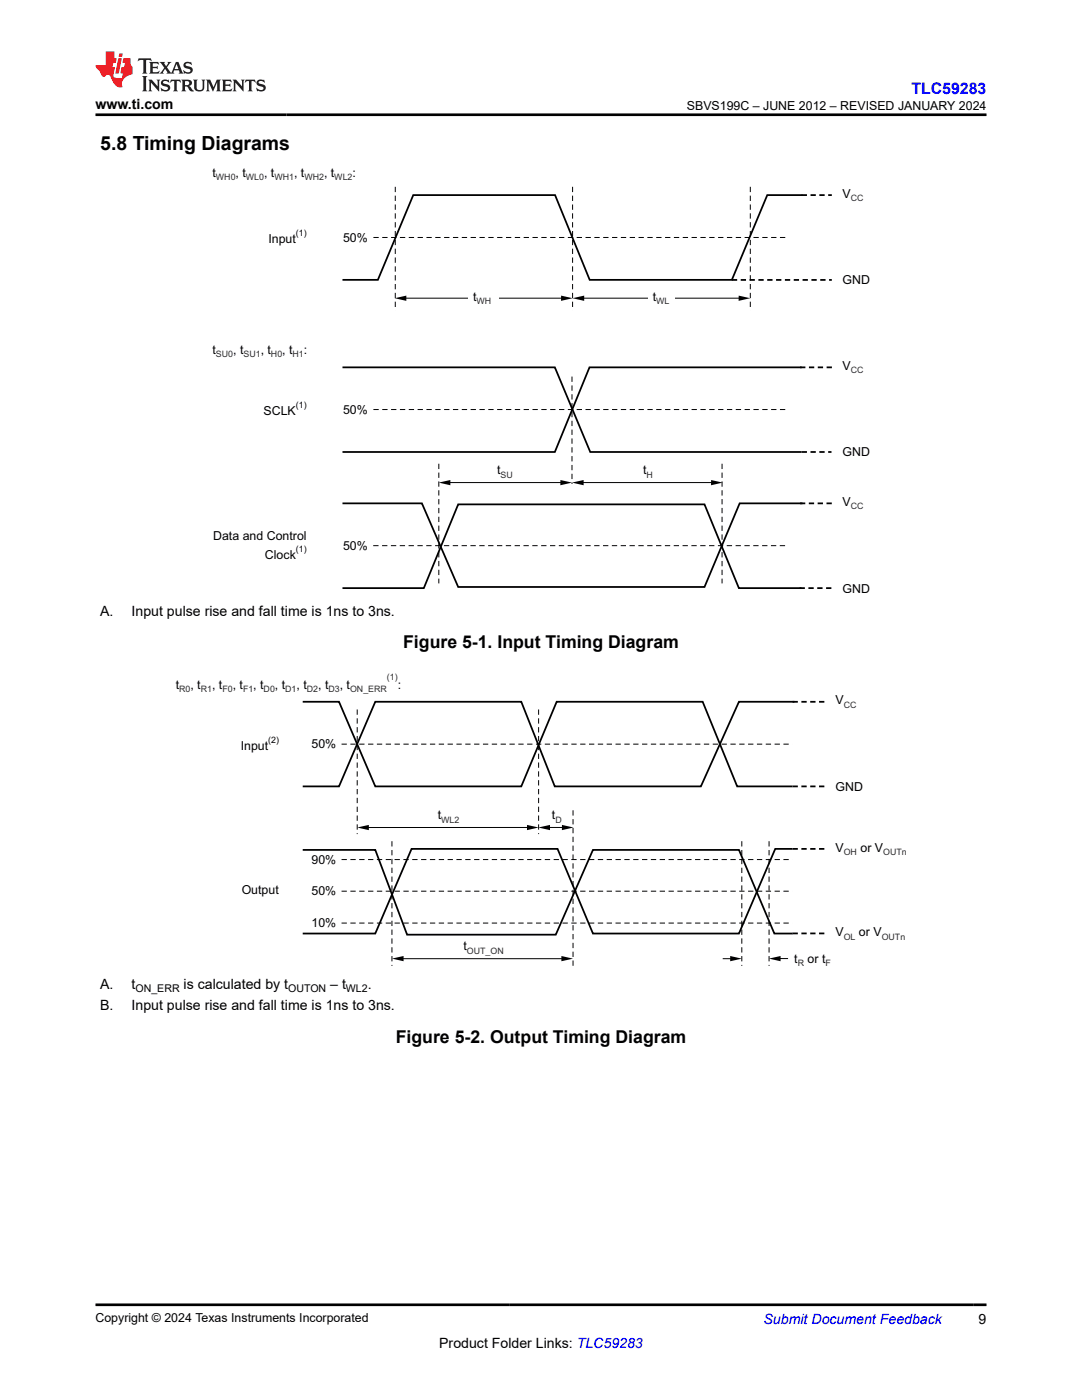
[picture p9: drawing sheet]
<svg xmlns="http://www.w3.org/2000/svg" width="216mm" height="279mm" viewBox="0 0 216 279" stroke-linecap="round" stroke-linejoin="round" font-family="sans-serif">
<defs><g id="words">
<text font-size="3.9" x="20" y="29.9">5.8 Timing Diagrams</text>
<g font-size="3.5">
<text x="80.4" y="129.4">Figure 5-1. Input Timing Diagram</text>
<text x="79" y="208.2">Figure 5-2. Output Timing Diagram</text>
</g>
<text font-size="3.2" fill="#00f" x="181.8" y="18.7">TLC59283</text>
<g font-size="2.8">
<text x="19.1" y="21.8">www.ti.com</text>
<text x="20" y="122.9">A.</text>
<text x="26.3" y="122.9">Input pulse rise and fall time is 1ns to 3ns.</text>
<text x="20" y="197.4">A.</text>
<text x="26.3" y="197.4">t</text>
<text x="36.6" y="197.4">is calculated by t</text>
<text x="65.9" y="197.4">– t</text>
<text x="73.4" y="197.4">.</text>
<text x="20" y="201.6">B.</text>
<text x="26.3" y="201.6">Input pulse rise and fall time is 1ns to 3ns.</text>
<text x="87.6" y="269">Product Folder Links: TLC59283</text>
<text x="195.3" y="264.2">9</text>
</g>
<text font-size="2.8" fill="#00f" x="152.4" y="264.2">Submit Document Feedback</text>
<g font-size="2.5">
<text x="137" y="21.9">SBVS199C – JUNE 2012 – REVISED JANUARY 2024</text>
<text x="42.4" y="35.3">t</text>
<text x="47" y="35.3">, t</text>
<text x="52.7" y="35.3">, t</text>
<text x="58.7" y="35.3">, t</text>
<text x="64.7" y="35.3">, t</text>
<text x="70.3" y="35.3">:</text>
<text x="168.1" y="39.5">V</text>
<text x="53.6" y="48.5">Input</text>
<text x="68.4" y="48.2">50%</text>
<text x="168.1" y="56.8">GND</text>
<text x="94.4" y="60">t</text>
<text x="130.2" y="60">t</text>
<text x="42.4" y="70.6">t</text>
<text x="46.5" y="70.6">, t</text>
<text x="52" y="70.6">, t</text>
<text x="56.3" y="70.6">, t</text>
<text x="60.6" y="70.6">:</text>
<text x="168.1" y="73.8">V</text>
<text x="52.6" y="82.9">SCLK</text>
<text x="68.4" y="82.6">50%</text>
<text x="99.2" y="94.6">t</text>
<text x="128.3" y="94.6">t</text>
<text x="168.1" y="91.1">GND</text>
<text x="168.1" y="101">V</text>
<text x="42.5" y="107.7">Data and Control</text>
<text x="52.9" y="111.6">Clock</text>
<text x="68.4" y="109.7">50%</text>
<text x="168.1" y="118.3">GND</text>
<text x="35.1" y="137.4">t</text>
<text x="38" y="137.4">, t</text>
<text x="42.3" y="137.4">, t</text>
<text x="46.4" y="137.4">, t</text>
<text x="50.5" y="137.4">, t</text>
<text x="54.9" y="137.4">, t</text>
<text x="59.2" y="137.4">, t</text>
<text x="63.5" y="137.4">, t</text>
<text x="67.8" y="137.4">, t</text>
<text x="79.4" y="137.4">:</text>
<text x="166.7" y="140.6">V</text>
<text x="48" y="149.6">Input</text>
<text x="62.2" y="149.3">50%</text>
<text x="166.7" y="157.8">GND</text>
<text x="87.4" y="163.5">t</text>
<text x="110.1" y="163.5">t</text>
<text x="62.2" y="172.4">90%</text>
<text x="166.7" y="169.9">V</text>
<text x="171.7" y="169.9">or V</text>
<text x="48.2" y="178.5">Output</text>
<text x="62.2" y="178.7">50%</text>
<text x="62.2" y="185.1">10%</text>
<text x="92.5" y="189.7">t</text>
<text x="166.7" y="186.9">V</text>
<text x="171.4" y="186.9">or V</text>
<text x="158.5" y="192.1">t</text>
<text x="161.1" y="192.1">or t</text>
<text x="19" y="263.9">Copyright © 2024 Texas Instruments Incorporated</text>
</g>
<g font-size="2.1">
<text x="27" y="198">ON_ERR</text>
<text x="57.5" y="198">OUTON</text>
<text x="69" y="198">WL2</text>
</g>
<g font-size="1.8" fill="#2b292a">
<text x="43.1" y="36">WH0</text>
<text x="49.1" y="36">WL0</text>
<text x="54.8" y="36">WH1</text>
<text x="60.7" y="36">WH2</text>
<text x="66.7" y="36">WL2</text>
<text x="169.8" y="40.2">CC</text>
<text x="95.1" y="60.7">WH</text>
<text x="130.9" y="60.7">WL</text>
<text x="43.1" y="71.3">SU0</text>
<text x="48.6" y="71.3">SU1</text>
<text x="54.1" y="71.3">H0</text>
<text x="58.4" y="71.3">H1</text>
<text x="169.8" y="74.5">CC</text>
<text x="99.9" y="95.3">SU</text>
<text x="129" y="95.3">H</text>
<text x="169.8" y="101.7">CC</text>
<text x="77.2" y="135.7">(1)</text>
<text x="35.7" y="138.1">R0</text>
<text x="40.1" y="138.1">R1</text>
<text x="44.4" y="138.1">F0</text>
<text x="48.5" y="138.1">F1</text>
<text x="52.6" y="138.1">D0</text>
<text x="56.9" y="138.1">D1</text>
<text x="61.2" y="138.1">D2</text>
<text x="65.5" y="138.1">D3</text>
<text x="69.9" y="138.1">ON_ERR</text>
<text x="168.4" y="141.3">CC</text>
<text x="88" y="164.2">WL2</text>
<text x="110.8" y="164.2">D</text>
<text x="168.4" y="170.7">OH</text>
<text x="176.2" y="170.7">OUTn</text>
<text x="93.2" y="190.4">OUT_ON</text>
<text x="168.4" y="187.6">OL</text>
<text x="175.9" y="187.6">OUTn</text>
<text x="159.2" y="192.8">R</text>
<text x="164.7" y="192.8">F</text>
</g>
<g font-size="1.8">
<text x="59" y="47.1">(1)</text>
<text x="59" y="81.5">(1)</text>
<text x="59" y="110.2">(1)</text>
<text x="53.5" y="148.2">(2)</text>
</g>
</g></defs>
<path d="M160.1 38.9h-7l-7.1 17h-28.3l-6.9-17h-28.3l-7.1 17h-7.1M68.3 73.3h42.4l7.1 16.9h42.2M160 73.3h-42.4l-6.9 16.9h-42.4M68.3 100.5h15.9l7.2 16.6h49.2l7-16.6h12.5M68.3 117.4h16.3l6.8-16.7h49.2l6.8 16.7h12.5" fill="none" stroke="#000" stroke-width=".35"/>
<path d="M160 38.9h6M146 55.9h20M159.7 73.3h6.5M160 90.2h5.9M159.5 117.4h6.7M159.6 100.5h6.7" fill="none" stroke="#000" stroke-width=".35" stroke-dasharray="1.1 .7" stroke-linecap="butt"/>
<path d="M78.9 37.3v24.7M114.3 37.3v24.7M149.7 37.3v24.7M74.5 47.4h82.3M114.1 75.2v21.4M74.5 81.7h82.3M87.6 92.5v23.9M144.1 92.5v23.9M74.5 108.9h82.3" fill="none" stroke="#000" stroke-width=".2" stroke-dasharray="1.1 .7" stroke-linecap="butt"/>
<path d="M78.8 59.5l2.3-.5v1zM114.2 59.5l2.4-.5v1zM112 59l2.3 .5-2.4 .5zM147.4 59l2.3 .5-2.3 .5zM87.5 96.3l2.4-.5v1zM114.1 96.3l2.4-.5v1zM111.8 95.8l2.3 .5-2.3 .5zM141.9 95.8l2.3 .5-2.3 .5z" fill="#000"/>
<path d="M80.5 59.5h32.1M115.8 59.5h32.2M89 96.3h23.4M115.6 96.3h27.2" fill="none" stroke="#000" stroke-width=".2"/>
<g fill="#fff">
<path d="M93.5 57.9h6.1v3.2h-6.1z" fill-rule="evenodd"/>
<path d="M129.3 57.9h5.2v3.2h-5.2z" fill-rule="evenodd"/>
</g>
<path d="M60.4 140.1h7.2l7.3 16.8h29.1l7.1-16.8h29.1l6.9 16.8h11M158.5 140.1h-11.1l-7.5 16.8h-29.2l-6.7-16.8h-29.1l-7.3 16.8h-7.2M60.4 169.6h14.5l6.3 16.9h29.7l7.4-16.9h29.1l7.1 16.7h3.7M158.1 169.4h-3.4l-7.3 16.9h-29.1l-7-16.9h-29.2l-7.2 16.9h-14.5" fill="none" stroke="#000" stroke-width=".35"/>
<path d="M68.2 148.5h89.9M71.3 141.6v24.9M107.5 141.6v24.9M68.2 171.5h89.9M68.2 177.9h89.9M78.2 167.9v24.9M114.3 161.7v31.1M148 167.9v24.9M153.5 167.9v24.9M68.2 184.2h89.9" fill="none" stroke="#000" stroke-width=".2" stroke-dasharray="1.1 .7" stroke-linecap="butt"/>
<path d="M158.1 156.9h6.6M158.1 140.1h6.6M158.1 169.4h6.6M158.1 186.3h6.6" fill="none" stroke="#000" stroke-width=".35" stroke-dasharray="1.1 .7" stroke-linecap="butt"/>
<path d="M71.3 165.1l2.3-.5v1.1zM107.4 165.1l2.3-.5v1.1zM105.2 164.6l2.3 .5-2.3 .6zM112.1 164.6l2.3 .5-2.3 .6zM78.2 191.3l2.3-.5v1zM112 190.8l2.3 .5-2.3 .5zM145.7 190.8l2.3 .5-2.3 .5zM153.4 191.3l2.4-.5v1z" fill="#000"/>
<path d="M105.8 165.1h-32.6M108.9 165.1h4.4M80.1 191.3h32.7M144.2 191.3h2.4M154.9 191.3h2.3" fill="none" stroke="#000" stroke-width=".2"/>
<path d="M27.7 11.6l-.2 .6 .5-.2h.6v.1v2.2l-.2 .4h1l-.2-.4v-2.2v-.1h.5l.5 .2-.1-.6zM29.8 12.4l.2 .3v1.6l-.2 .4h1.9l.1-.6a1.08 1.08 0 0 1-1.3 .2v-.7h.6l.4 .2v-.7l-.4 .2h-.6v-.5l.2-.2a1 1 0 0 1 1 .3l-.1-.5zM31.8 12.4l1 1.1-1 1.2h.9l-.2-.2 .4-.8 .5 .8-.2 .2h1.6l-.2-.2 .1-.5h1l.1 .5-.1 .2h.9l-.2-.4-.8-1.9h-.5l-1 2.1-.8-1.1 .9-1h-.8l.2 .2-.5 .6-.3-.6 .1-.2zM35.2 12.8l.4 1h-.8zM36.8 12.5a.65 .65 0 0 0-.2 .7 .65 .65 0 0 0 .6 .5l.7 .1 .1 .3a.79 .79 0 0 1-.7 .4 .79 .79 0 0 1-.7-.5l.1 .7 .2-.1a.93 .93 0 0 0 1.1 0 .93 .93 0 0 0 .4-.9 1.46 1.46 0 0 0-1.2-.6l-.1-.3a1.09 1.09 0 0 1 1.2 .2l-.2-.6-.1 .1-.6-.2zM28.4 15.2l.2 .4v2.2l-.2 .4h1l-.2-.4v-2.2l.2-.4zM29.6 15.9l.2 .4v1.5l-.2 .4h.8l-.3-.4v-1.3l1.7 1.8v-2l.2-.4h-.8l.2 .2 .1 1.1-1.2-1.3zM32.3 16a.65 .65 0 0 0-.2 .8 .65 .65 0 0 0 .7 .4l.6 .2 .1 .2a.79 .79 0 0 1-.7 .4 .79 .79 0 0 1-.7-.5l.1 .7 .2-.1a.93 .93 0 0 0 1.1 .1 .93 .93 0 0 0 .4-1 1.46 1.46 0 0 0-1.2-.5l-.1-.4a1.09 1.09 0 0 1 1.2 .2l-.2-.6-.1 .1-.6-.1zM34.1 15.9l-.1 .6a.63 .63 0 0 1 .7-.3l.1 1.6-.3 .4h1l-.2-.4v-1.6a.66 .66 0 0 1 .8 .3l-.1-.6zM36.2 15.9l.2 .4v1.5l-.2 .4h.9l-.2-.2v-.7h.5l.1 .2a.79 .79 0 0 0 1.2 .6l-1-.9a.61 .61 0 0 0 .6-.6 .61 .61 0 0 0-.5-.7zM36.9 16.2h.2a.47 .47 0 0 1 .5 .1 .47 .47 0 0 1 .1 .5l-.2 .1-.6 .1zM38.5 15.9l.2 .2a2.27 2.27 0 0 0 .4 2 1.04 1.04 0 0 0 1.7-.7v-1.3l.2-.2h-.8l.2 .4v1.1a.6 .6 0 0 1-.6 .6 .6 .6 0 0 1-.6-.6v-1.1l.3-.4zM41.1 15.9l.2 .4v1.5l-.2 .4h.7l-.2-.4v-1.4l.9 1.9 .8-1.9v1.4l-.2 .4h1l-.3-.4v-1.5l.3-.4h-.8l-.7 1.5-.7-1.5zM44.3 15.9l.2 .4v1.5l-.2 .4h1.9l.1-.6a1.09 1.09 0 0 1-1.3 .2v-.7h.6l.4 .2v-.6l-.4 .2h-.6v-.6l.2-.1a1.01 1.01 0 0 1 1 .3l-.1-.6zM46.4 15.9l.3 .4v1.5l-.3 .4h.8l-.2-.4v-1.3l1.6 1.8v-2l.2-.4h-.7l.2 .2v1.1l-1.2-1.3zM49 15.9l-.1 .6a.63 .63 0 0 1 .8-.3v1.6l-.3 .4h1l-.2-.4v-1.6a.66 .66 0 0 1 .8 .3l-.1-.6zM51.4 16a.65 .65 0 0 0-.2 .8 .65 .65 0 0 0 .6 .4l.6 .2 .2 .2a.79 .79 0 0 1-.8 .4 .79 .79 0 0 1-.6-.5l.1 .7 .2-.1a.93 .93 0 0 0 1 .1 .93 .93 0 0 0 .5-1 1.46 1.46 0 0 0-1.3-.5l-.1-.4a1.09 1.09 0 0 1 1.3 .2l-.2-.6-.2 .1-.5-.1z" fill="#231f20"/>
<path d="M21.1 10.3v2.7h-2.1l.1 .4 .9 1a.95 .95 0 0 0 .9 .9 .59 .59 0 0 1 .6-.4 .59 .59 0 0 1 .5 .3l.4 .8a1.59 1.59 0 0 0 2.1 1.4 1.61 1.61 0 0 1 1-2.3l1-.3-.1-1.5a1.59 1.59 0 0 1-.4-1.7h-1.4l-.2 .9h.5l-.1 .9h-.5l-.2 .9v.3l.4 .1-.2 .9h-.6a.73 .73 0 0 1-1.1-.7l.3-1.5h-.5l.2-.9h.5l.2-.9h-.5v-1.3zM23.6 11.6l-.6 3.1h.7l.6-3.1zM23.8 10.7l-.1 .6h.7l.1-.6z" fill="#ed1c24"/>
<path d="M19 22.9h177.8M19 260.4h177.8" fill="none" stroke="#000" stroke-width=".53"/>
<use href="#words"/>
</svg>
